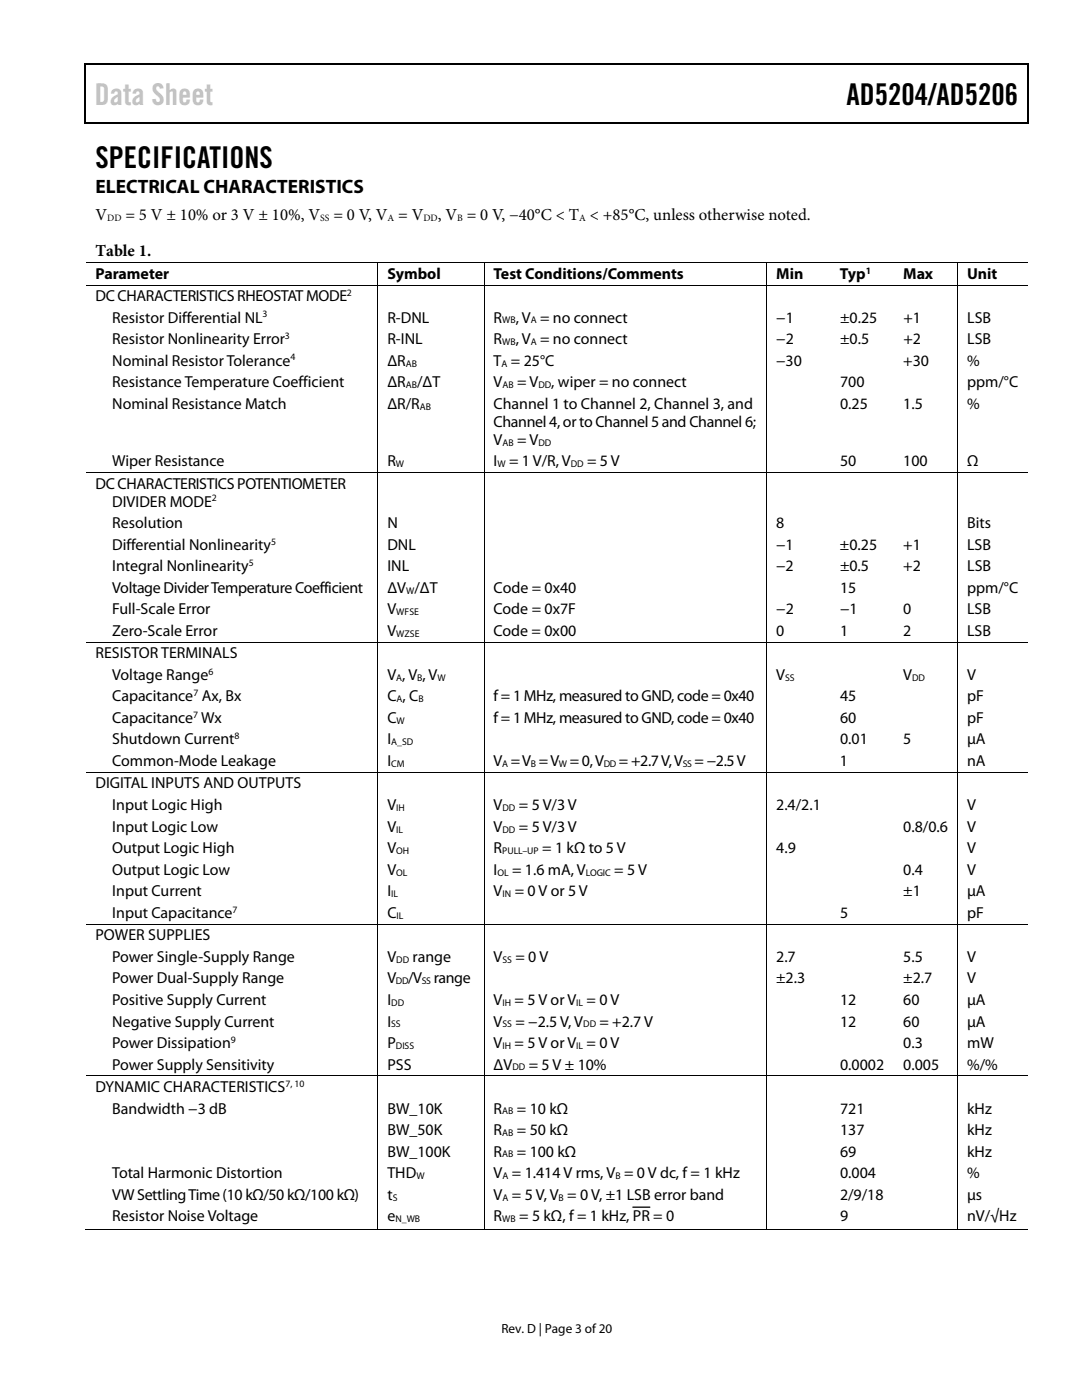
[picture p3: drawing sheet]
<svg xmlns="http://www.w3.org/2000/svg" width="216mm" height="279mm" viewBox="0 0 216 279" stroke-linecap="round" stroke-linejoin="round" font-family="sans-serif">
<defs><g id="words">
<text font-size="6" fill="#c0c0c0" x="18.9" y="21">Data Sheet</text>
<g font-size="6">
<text x="168.9" y="21">AD5204/AD5206</text>
<text x="19" y="33.6">SPECIFICATIONS</text>
</g>
<text font-size="3.9" x="19" y="38.5">ELECTRICAL CHARACTERISTICS</text>
<g font-size="3.3">
<text x="19" y="44">V</text>
<text x="25" y="44">= 5 V ± 10% or 3 V ± 10%, V</text>
<text x="66.5" y="44">= 0 V, V = V</text>
<text x="87.4" y="44">, V = 0 V, −40°C &lt; T &lt; +85°C, unless otherwise noted.</text>
<text x="19.1" y="51.1">Table 1.</text>
</g>
<g font-size="3.2">
<text x="19" y="55.6">Parameter</text>
<text x="77.3" y="55.6">Symbol</text>
<text x="98.5" y="55.6">Test Conditions/Comments</text>
<text x="154.9" y="55.6">Min</text>
<text x="167.6" y="55.6">Typ</text>
<text x="180.2" y="55.6">Max</text>
<text x="193" y="55.6">Unit</text>
<text x="19" y="60.1">DC CHARACTERISTICS RHEOSTAT MODE</text>
<text x="22.4" y="64.4">Resistor Differential NL</text>
<text x="77.3" y="64.4">R-DNL</text>
<text x="98.5" y="64.4">R</text>
<text x="102.9" y="64.4">, V = no connect</text>
<text x="154.9" y="64.4">−1</text>
<text x="167.6" y="64.4">±0.25</text>
<text x="180.3" y="64.4">+1</text>
<text x="193" y="64.4">LSB</text>
<text x="22.4" y="68.7">Resistor Nonlinearity Error</text>
<text x="77.3" y="68.7">R-INL</text>
<text x="98.5" y="68.7">R</text>
<text x="102.9" y="68.7">, V = no connect</text>
<text x="154.9" y="68.7">−2</text>
<text x="167.6" y="68.7">±0.5</text>
<text x="180.3" y="68.7">+2</text>
<text x="193" y="68.7">LSB</text>
<text x="22.4" y="73">Nominal Resistor Tolerance</text>
<text x="22.4" y="77.3">Resistance Temperature Coefficient</text>
<text x="77.3" y="73">ΔR</text>
<text x="77.3" y="77.3">ΔR</text>
<text x="83.2" y="77.3">/ΔT</text>
<text x="98.5" y="73">T = 25°C</text>
<text x="98.5" y="77.3">V</text>
<text x="103.2" y="77.3">= V</text>
<text x="110" y="77.3">, wiper = no connect</text>
<text x="154.9" y="73">−30</text>
<text x="167.6" y="77.3">700</text>
<text x="180.2" y="73">+30</text>
<text x="193" y="73">%</text>
<text x="193" y="77.3">ppm/°C</text>
<text x="22.4" y="81.6">Nominal Resistance Match</text>
<text x="77.3" y="81.6">ΔR/R</text>
<text x="98.5" y="81.6">Channel 1 to Channel 2, Channel 3, and</text>
<text x="167.6" y="81.6">0.25</text>
<text x="180.2" y="81.6">1.5</text>
<text x="193" y="81.6">%</text>
<text x="98.5" y="85.2">Channel 4, or to Channel 5 and Channel 6;</text>
<text x="98.5" y="88.8">V</text>
<text x="103.2" y="88.8">= V</text>
<text x="22.4" y="93.1">Wiper Resistance</text>
<text x="77.3" y="93.1">R</text>
<text x="98.5" y="93.1">I</text>
<text x="101.6" y="93.1">= 1 V/R, V</text>
<text x="117.2" y="93.1">= 5 V</text>
<text x="167.6" y="93.1">50</text>
<text x="180.2" y="93.1">100</text>
<text x="193" y="93.1">Ω</text>
<text x="19" y="97.6">DC CHARACTERISTICS POTENTIOMETER</text>
<text x="22.4" y="101.1">DIVIDER MODE</text>
<text x="22.4" y="105.4">Resolution</text>
<text x="77.3" y="105.4">N</text>
<text x="154.9" y="105.4">8</text>
<text x="193" y="105.4">Bits</text>
<text x="22.4" y="109.7">Differential Nonlinearity</text>
<text x="77.3" y="109.7">DNL</text>
<text x="154.9" y="109.7">−1</text>
<text x="167.6" y="109.7">±0.25</text>
<text x="180.2" y="109.7">+1</text>
<text x="193" y="109.7">LSB</text>
<text x="22.4" y="114">Integral Nonlinearity</text>
<text x="22.4" y="118.3">Voltage Divider Temperature Coefficient</text>
<text x="77.3" y="118.3">ΔV /ΔT</text>
<text x="77.3" y="114">INL</text>
<text x="98.5" y="118.3">Code = 0x40</text>
<text x="154.9" y="114">−2</text>
<text x="167.6" y="114">±0.5</text>
<text x="167.6" y="118.3">15</text>
<text x="180.2" y="114">+2</text>
<text x="193" y="114">LSB</text>
<text x="193" y="118.3">ppm/°C</text>
<text x="22.4" y="122.6">Full-Scale Error</text>
<text x="77.3" y="122.6">V</text>
<text x="98.5" y="122.6">Code = 0x7F</text>
<text x="154.9" y="122.6">−2</text>
<text x="167.6" y="122.6">−1</text>
<text x="180.2" y="122.6">0</text>
<text x="193" y="122.6">LSB</text>
<text x="19" y="131.4">RESISTOR TERMINALS</text>
<text x="22.4" y="126.9">Zero-Scale Error</text>
<text x="77.3" y="126.9">V</text>
<text x="98.5" y="126.9">Code = 0x00</text>
<text x="154.9" y="126.9">0</text>
<text x="167.6" y="126.9">1</text>
<text x="180.2" y="126.9">2</text>
<text x="193" y="126.9">LSB</text>
<text x="22.4" y="135.7">Voltage Range</text>
<text x="77.3" y="135.7">V , V , V</text>
<text x="154.9" y="135.7">V</text>
<text x="180.2" y="135.7">V</text>
<text x="193" y="135.7">V</text>
<text x="22.4" y="140">Capacitance Ax, Bx</text>
<text x="77.3" y="140">C , C</text>
<text x="98.5" y="140">f = 1 MHz, measured to GND, code = 0x40</text>
<text x="167.6" y="140">45</text>
<text x="193" y="140">pF</text>
<text x="22.4" y="144.3">Capacitance Wx</text>
<text x="22.4" y="148.6">Shutdown Current</text>
<text x="77.3" y="148.6">I</text>
<text x="77.3" y="144.3">C</text>
<text x="98.5" y="144.3">f = 1 MHz, measured to GND, code = 0x40</text>
<text x="167.6" y="148.6">0.01</text>
<text x="167.6" y="144.3">60</text>
<text x="180.2" y="148.6">5</text>
<text x="193" y="148.6">μA</text>
<text x="193" y="144.3">pF</text>
<text x="22.4" y="152.9">Common-Mode Leakage</text>
<text x="77.3" y="152.9">I</text>
<text x="98.5" y="152.9">V = V = V = 0, V</text>
<text x="123.5" y="152.9">= +2.7 V, V</text>
<text x="138.6" y="152.9">= −2.5 V</text>
<text x="167.6" y="152.9">1</text>
<text x="193" y="152.9">nA</text>
<text x="19" y="157.3">DIGITAL INPUTS AND OUTPUTS</text>
<text x="22.4" y="161.7">Input Logic High</text>
<text x="77.3" y="161.7">V</text>
<text x="98.5" y="161.7">V</text>
<text x="103.5" y="161.7">= 5 V/3 V</text>
<text x="154.9" y="161.7">2.4/2.1</text>
<text x="193" y="161.7">V</text>
<text x="22.4" y="166">Input Logic Low</text>
<text x="77.3" y="166">V</text>
<text x="98.5" y="166">V</text>
<text x="103.5" y="166">= 5 V/3 V</text>
<text x="180.2" y="166">0.8/0.6</text>
<text x="193" y="166">V</text>
<text x="22.4" y="170.3">Output Logic High</text>
<text x="77.3" y="170.3">V</text>
<text x="98.5" y="170.3">R</text>
<text x="108.2" y="170.3">= 1 kΩ to 5 V</text>
<text x="154.9" y="170.3">4.9</text>
<text x="193" y="170.3">V</text>
<text x="22.4" y="174.6">Output Logic Low</text>
<text x="22.4" y="178.9">Input Current</text>
<text x="77.3" y="174.6">V</text>
<text x="77.3" y="178.9">I</text>
<text x="98.5" y="174.6">I</text>
<text x="98.5" y="178.9">V</text>
<text x="102.2" y="174.6">= 1.6 mA, V</text>
<text x="102.7" y="178.9">= 0 V or 5 V</text>
<text x="122.6" y="174.6">= 5 V</text>
<text x="180.2" y="174.6">0.4</text>
<text x="180.2" y="178.9">±1</text>
<text x="193" y="178.9">μA</text>
<text x="193" y="174.6">V</text>
<text x="22.4" y="183.2">Input Capacitance</text>
<text x="77.3" y="183.2">C</text>
<text x="167.6" y="183.2">5</text>
<text x="193" y="183.2">pF</text>
<text x="19" y="187.7">POWER SUPPLIES</text>
<text x="22.4" y="192">Power Single-Supply Range</text>
<text x="77.3" y="192">V</text>
<text x="82.3" y="192">range</text>
<text x="98.5" y="192">V</text>
<text x="102.8" y="192">= 0 V</text>
<text x="154.9" y="192">2.7</text>
<text x="180.2" y="192">5.5</text>
<text x="193" y="192">V</text>
<text x="22.4" y="196.3">Power Dual-Supply Range</text>
<text x="77.3" y="196.3">V</text>
<text x="81.5" y="196.3">/V</text>
<text x="86.6" y="196.3">range</text>
<text x="154.9" y="196.3">±2.3</text>
<text x="180.2" y="196.3">±2.7</text>
<text x="193" y="196.3">V</text>
<text x="22.4" y="200.6">Positive Supply Current</text>
<text x="77.3" y="200.6">I</text>
<text x="98.5" y="200.6">V</text>
<text x="102.7" y="200.6">= 5 V or V = 0 V</text>
<text x="167.6" y="200.6">12</text>
<text x="180.2" y="200.6">60</text>
<text x="193" y="200.6">μA</text>
<text x="22.4" y="204.9">Negative Supply Current</text>
<text x="22.4" y="209.2">Power Dissipation</text>
<text x="77.3" y="209.2">P</text>
<text x="77.3" y="204.9">I</text>
<text x="98.5" y="204.9">V</text>
<text x="98.5" y="209.2">V</text>
<text x="102.7" y="209.2">= 5 V or V = 0 V</text>
<text x="102.8" y="204.9">= −2.5 V, V</text>
<text x="119.6" y="204.9">= +2.7 V</text>
<text x="167.6" y="204.9">12</text>
<text x="180.2" y="209.2">0.3</text>
<text x="180.2" y="204.9">60</text>
<text x="193" y="209.2">mW</text>
<text x="193" y="204.9">μA</text>
<text x="22.4" y="213.5">Power Supply Sensitivity</text>
<text x="77.3" y="213.5">PSS</text>
<text x="98.5" y="213.5">ΔV</text>
<text x="105.5" y="213.5">= 5 V ± 10%</text>
<text x="167.6" y="213.5">0.0002</text>
<text x="180.2" y="213.5">0.005</text>
<text x="193" y="213.5">%/%</text>
<text x="19" y="217.9">DYNAMIC CHARACTERISTICS</text>
<text x="22.4" y="222.2">Bandwidth −3 dB</text>
<text x="77.3" y="226.5">BW_50K</text>
<text x="77.3" y="222.2">BW_10K</text>
<text x="98.5" y="226.5">R</text>
<text x="98.5" y="222.2">R</text>
<text x="103.1" y="222.2">= 10 kΩ</text>
<text x="103.1" y="226.5">= 50 kΩ</text>
<text x="167.6" y="222.2">721</text>
<text x="167.6" y="226.5">137</text>
<text x="193" y="222.2">kHz</text>
<text x="193" y="226.5">kHz</text>
<text x="77.3" y="230.8">BW_100K</text>
<text x="98.5" y="230.8">R</text>
<text x="103.1" y="230.8">= 100 kΩ</text>
<text x="167.6" y="230.8">69</text>
<text x="193" y="230.8">kHz</text>
<text x="22.4" y="235.1">Total Harmonic Distortion</text>
<text x="22.4" y="239.4">VW Settling Time (10 kΩ/50 kΩ/100 kΩ)</text>
<text x="77.3" y="239.4">t</text>
<text x="77.3" y="235.1">THD</text>
<text x="98.5" y="239.4">V = 5 V, V = 0 V, ±1 LSB error band</text>
<text x="98.5" y="235.1">V = 1.414 V rms, V = 0 V dc, f = 1 kHz</text>
<text x="167.6" y="239.4">2/9/18</text>
<text x="167.6" y="235.1">0.004</text>
<text x="193" y="239.4">μs</text>
<text x="193" y="235.1">%</text>
<text x="22.4" y="243.7">Resistor Noise Voltage</text>
<text x="77.3" y="243.7">e</text>
<text x="98.5" y="243.7">R</text>
<text x="103.6" y="243.7">= 5 kΩ, f = 1 kHz, PR = 0</text>
<text x="167.6" y="243.7">9</text>
<text x="193" y="243.7">nV/√Hz</text>
</g>
<text font-size="2.6" x="100.1" y="266">Rev. D | Page 3 of 20</text>
<g font-size="1.9">
<text x="21.4" y="44.1">DD</text>
<text x="63.9" y="44.1">SS</text>
<text x="77.3" y="44.1">A</text>
<text x="84.5" y="44.1">DD</text>
<text x="91.2" y="44.1">B</text>
<text x="115.5" y="44.1">A</text>
<text x="69.2" y="59.1">2</text>
<text x="172.8" y="54.6">1</text>
<text x="52.4" y="63.3">3</text>
<text x="100.2" y="64.6">WB</text>
<text x="105.9" y="64.6">A</text>
<text x="56.9" y="67.6">3</text>
<text x="58" y="71.9">4</text>
<text x="100.2" y="68.9">WB</text>
<text x="105.9" y="68.9">A</text>
<text x="81" y="73.2">AB</text>
<text x="81" y="77.4">AB</text>
<text x="100.1" y="73.2">A</text>
<text x="100.3" y="77.4">AB</text>
<text x="107.4" y="77.4">DD</text>
<text x="83.8" y="81.7">AB</text>
<text x="100.3" y="88.9">AB</text>
<text x="107.4" y="88.9">DD</text>
<text x="79" y="93.2">W</text>
<text x="99.3" y="93.2">W</text>
<text x="113.9" y="93.2">DD</text>
<text x="42.3" y="100.1">2</text>
<text x="49.6" y="113">5</text>
<text x="54.1" y="108.7">5</text>
<text x="81" y="118.5">W</text>
<text x="79.1" y="122.8">WFSE</text>
<text x="79.1" y="127.1">WZSE</text>
<text x="41.6" y="134.6">6</text>
<text x="79.1" y="135.8">A</text>
<text x="83.3" y="135.8">B</text>
<text x="87.3" y="135.8">W</text>
<text x="156.7" y="135.8">SS</text>
<text x="182" y="135.8">DD</text>
<text x="38.6" y="143.2">7</text>
<text x="38.6" y="138.9">7</text>
<text x="79.1" y="140.1">A</text>
<text x="83.5" y="140.1">B</text>
<text x="46.8" y="147.5">8</text>
<text x="78.1" y="148.7">A_SD</text>
<text x="79.1" y="144.4">W</text>
<text x="78.1" y="153">CM</text>
<text x="100.2" y="153">A</text>
<text x="105.9" y="153">B</text>
<text x="111.5" y="153">W</text>
<text x="120.5" y="153">DD</text>
<text x="136.2" y="153">SS</text>
<text x="79.1" y="161.9">IH</text>
<text x="100.3" y="161.9">DD</text>
<text x="79.1" y="166.2">IL</text>
<text x="100.3" y="166.2">DD</text>
<text x="79.1" y="170.5">OH</text>
<text x="100.2" y="170.5">PULL–UP</text>
<text x="78.1" y="179.1">IL</text>
<text x="79.1" y="174.8">OL</text>
<text x="99.3" y="174.8">OL</text>
<text x="100.3" y="179.1">IN</text>
<text x="116.9" y="174.8">LOGIC</text>
<text x="46.4" y="182.1">7</text>
<text x="79.1" y="183.4">IL</text>
<text x="79" y="196.4">DD</text>
<text x="79.1" y="192.2">DD</text>
<text x="84.2" y="196.4">SS</text>
<text x="100.3" y="192.2">SS</text>
<text x="78.1" y="200.7">DD</text>
<text x="100.3" y="200.7">IH</text>
<text x="115" y="200.7">IL</text>
<text x="46.1" y="208.1">9</text>
<text x="78.1" y="205">SS</text>
<text x="79" y="209.3">DISS</text>
<text x="100.3" y="205">SS</text>
<text x="100.3" y="209.3">IH</text>
<text x="115" y="209.3">IL</text>
<text x="116.4" y="205">DD</text>
<text x="102.2" y="213.6">DD</text>
<text x="57" y="216.9">7, 10</text>
<text x="100.2" y="222.4">AB</text>
<text x="100.2" y="226.7">AB</text>
<text x="100.2" y="231">AB</text>
<text x="78.4" y="239.6">S</text>
<text x="83.1" y="235.3">W</text>
<text x="100.3" y="235.3">A</text>
<text x="100.3" y="239.6">A</text>
<text x="111.5" y="239.6">B</text>
<text x="122.8" y="235.3">B</text>
<text x="78.9" y="243.9">N_WB</text>
<text x="100.2" y="243.9">WB</text>
</g>
</g></defs>
<path d="M16.9 12.7h.2v1h-.2zM205.1 12.7h.2v1h-.2zM205.1 12.7h.2v.3h-.2zM82.3 24.4h.2v.3h-.2zM205.1 24.4h.2v.3h-.2z" fill="#000"/>
<path d="M16.9 12.8h188.2M17 13.7v11M205.2 13.7v11M205.1 24.5h-188.2M126.3 240.9h3.4" fill="none" stroke="#000" stroke-width=".25"/>
<g fill="none" stroke="#000" stroke-width=".2">
<path d="M17.1 52.4h188M17.1 56.9h188M75.4 52.5v4.3M75.4 57v37.3M96.6 52.5v4.3M96.6 57v37.3M153 52.5v4.3M153 57v37.3M191.1 52.5v4.3M191.1 57v37.3M17.1 94.3h188M75.4 94.4v33.7"/>
<path d="M96.6 94.4v33.7M153 94.4v33.7M191.1 94.4v33.7M17.1 128.2h188M75.4 128.3v25.8M96.6 128.3v25.8M153 128.3v25.8M191.1 128.3v25.8M17.1 154.1h188M75.4 154.2v30.2M96.6 154.2v30.2M153 154.2v30.2"/>
<path d="M191.1 154.2v30.2M17.1 184.5h188M75.4 184.6v30.1M96.6 184.6v30.1M153 184.6v30.1M191.1 184.6v30.1M17.1 214.7h188M75.4 214.8v30.6M96.6 214.8v30.6M153 214.8v30.6M191.1 214.8v30.6M16.9 245.3h58.4"/>
<path d="M75.5 245.3h21M96.7 245.3h56.2M153.1 245.3h37.9M191.2 245.3h13.9"/>
</g>
<use href="#words"/>
</svg>
